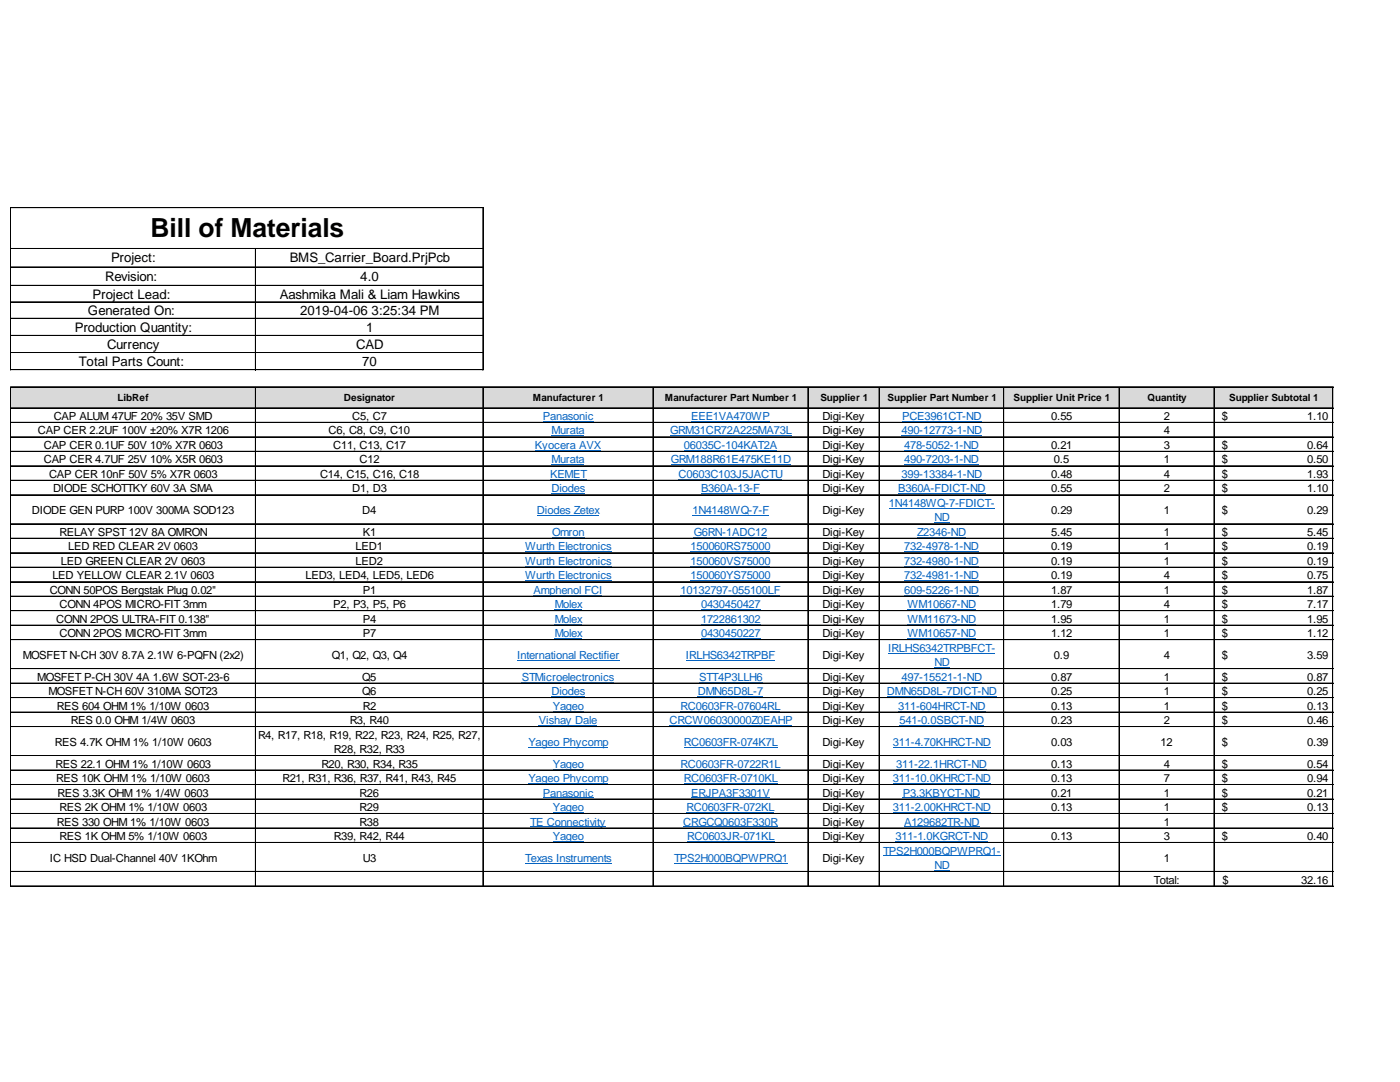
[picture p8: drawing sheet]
<svg xmlns="http://www.w3.org/2000/svg" width="279mm" height="216mm" viewBox="0 0 279 216" stroke-linecap="round" stroke-linejoin="round" font-family="sans-serif">
<defs><g id="words">
<text font-size="5.3" x="30.1" y="47.4">Bill of Materials</text>
<g font-size="2.6">
<text x="22.2" y="52.4">Project:</text>
<text x="57.8" y="52.4">BMS_Carrier_Board.PrjPcb</text>
<text x="18.5" y="59.6">Project Lead:</text>
<text x="21" y="56">Revision:</text>
<text x="55.8" y="59.6">Aashmika Mali &amp; Liam Hawkins</text>
<text x="71.9" y="56">4.0</text>
<text x="17.6" y="62.9">Generated On:</text>
<text x="59.9" y="62.9">2019-04-06 3:25:34 PM</text>
<text x="14.9" y="66.1">Production Quantity:</text>
<text x="21.4" y="69.6">Currency</text>
<text x="71.1" y="69.6">CAD</text>
<text x="73.1" y="66.1">1</text>
<text x="15.7" y="73">Total Parts Count:</text>
<text x="72.3" y="73">70</text>
</g>
<g font-size="2.2">
<text x="10.7" y="83.8">CAP ALUM 47UF 20% 35V SMD</text>
<text x="70.3" y="83.8">C5, C7</text>
<text x="164.1" y="83.8">Digi-Key</text>
<text x="209.8" y="83.8">0.55</text>
<text x="232.3" y="83.8">2</text>
<text x="243.9" y="83.8">$</text>
<text x="260.9" y="83.8">1.10</text>
<text x="7.6" y="86.7">CAP CER 2.2UF 100V ±20% X7R 1206</text>
<text x="8.7" y="89.6">CAP CER 0.1UF 50V 10% X7R 0603</text>
<text x="65.6" y="86.7">C6, C8, C9, C10</text>
<text x="66.5" y="89.6">C11, C13, C17</text>
<text x="164.1" y="86.7">Digi-Key</text>
<text x="164.1" y="89.6">Digi-Key</text>
<text x="209.8" y="89.6">0.21</text>
<text x="232.3" y="86.7">4</text>
<text x="232.3" y="89.6">3</text>
<text x="243.9" y="89.6">$</text>
<text x="260.9" y="89.6">0.64</text>
<text x="8.7" y="92.5">CAP CER 4.7UF 25V 10% X5R 0603</text>
<text x="9.8" y="95.4">CAP CER 10nF 50V 5% X7R 0603</text>
<text x="63.9" y="95.4">C14, C15, C16, C18</text>
<text x="71.8" y="92.5">C12</text>
<text x="164.1" y="92.5">Digi-Key</text>
<text x="164.1" y="95.4">Digi-Key</text>
<text x="209.8" y="95.4">0.48</text>
<text x="210.3" y="92.5">0.5</text>
<text x="232.3" y="92.5">1</text>
<text x="232.3" y="95.4">4</text>
<text x="243.9" y="92.5">$</text>
<text x="243.9" y="95.4">$</text>
<text x="260.9" y="92.5">0.50</text>
<text x="260.9" y="95.4">1.93</text>
<text x="10.6" y="98.2">DIODE SCHOTTKY 60V 3A SMA</text>
<text x="70.3" y="98.2">D1, D3</text>
<text x="164.1" y="98.2">Digi-Key</text>
<text x="209.8" y="98.2">0.55</text>
<text x="232.3" y="98.2">2</text>
<text x="243.9" y="98.2">$</text>
<text x="260.9" y="98.2">1.10</text>
<text x="6.4" y="102.6">DIODE GEN PURP 100V 300MA SOD123</text>
<text x="11.9" y="106.9">RELAY SPST 12V 8A OMRON</text>
<text x="72.3" y="102.6">D4</text>
<text x="72.4" y="106.9">K1</text>
<text x="164.1" y="102.6">Digi-Key</text>
<text x="164.1" y="106.9">Digi-Key</text>
<text x="209.8" y="102.6">0.29</text>
<text x="209.8" y="106.9">5.45</text>
<text x="232.3" y="102.6">1</text>
<text x="232.3" y="106.9">1</text>
<text x="243.9" y="102.6">$</text>
<text x="243.9" y="106.9">$</text>
<text x="260.9" y="102.6">0.29</text>
<text x="260.9" y="106.9">5.45</text>
<text x="12.2" y="112.7">LED GREEN CLEAR 2V 0603</text>
<text x="13.6" y="109.8">LED RED CLEAR 2V 0603</text>
<text x="71" y="109.8">LED1</text>
<text x="71" y="112.7">LED2</text>
<text x="164.1" y="109.8">Digi-Key</text>
<text x="164.1" y="112.7">Digi-Key</text>
<text x="209.8" y="109.8">0.19</text>
<text x="209.8" y="112.7">0.19</text>
<text x="232.3" y="109.8">1</text>
<text x="232.3" y="112.7">1</text>
<text x="243.9" y="109.8">$</text>
<text x="243.9" y="112.7">$</text>
<text x="260.9" y="109.8">0.19</text>
<text x="260.9" y="112.7">0.19</text>
<text x="9.9" y="118.5">CONN 50POS Bergstak Plug 0.02&quot;</text>
<text x="10.4" y="115.6">LED YELLOW CLEAR 2.1V 0603</text>
<text x="61" y="115.6">LED3, LED4, LED5, LED6</text>
<text x="72.4" y="118.5">P1</text>
<text x="164.1" y="115.6">Digi-Key</text>
<text x="164.1" y="118.5">Digi-Key</text>
<text x="209.8" y="115.6">0.19</text>
<text x="209.8" y="118.5">1.87</text>
<text x="232.3" y="115.6">4</text>
<text x="232.3" y="118.5">1</text>
<text x="243.9" y="115.6">$</text>
<text x="243.9" y="118.5">$</text>
<text x="260.9" y="115.6">0.75</text>
<text x="260.9" y="118.5">1.87</text>
<text x="11.2" y="124.3">CONN 2POS ULTRA-FIT 0.138&quot;</text>
<text x="11.9" y="121.4">CONN 4POS MICRO-FIT 3mm</text>
<text x="66.5" y="121.4">P2, P3, P5, P6</text>
<text x="72.4" y="124.3">P4</text>
<text x="164.1" y="121.4">Digi-Key</text>
<text x="164.1" y="124.3">Digi-Key</text>
<text x="209.8" y="121.4">1.79</text>
<text x="209.8" y="124.3">1.95</text>
<text x="232.3" y="121.4">4</text>
<text x="232.3" y="124.3">1</text>
<text x="243.9" y="121.4">$</text>
<text x="243.9" y="124.3">$</text>
<text x="260.9" y="121.4">7.17</text>
<text x="260.9" y="124.3">1.95</text>
<text x="4.5" y="131.5">MOSFET N-CH 30V 8.7A 2.1W 6-PQFN (2x2)</text>
<text x="11.9" y="127.2">CONN 2POS MICRO-FIT 3mm</text>
<text x="66.2" y="131.5">Q1, Q2, Q3, Q4</text>
<text x="72.4" y="127.2">P7</text>
<text x="164.1" y="127.2">Digi-Key</text>
<text x="164.1" y="131.5">Digi-Key</text>
<text x="209.8" y="127.2">1.12</text>
<text x="210.3" y="131.5">0.9</text>
<text x="232.3" y="127.2">1</text>
<text x="232.3" y="131.5">4</text>
<text x="243.9" y="127.2">$</text>
<text x="243.9" y="131.5">$</text>
<text x="260.9" y="127.2">1.12</text>
<text x="260.9" y="131.5">3.59</text>
<text x="7.4" y="135.8">MOSFET P-CH 30V 4A 1.6W SOT-23-6</text>
<text x="72.3" y="135.8">Q5</text>
<text x="164.1" y="135.8">Digi-Key</text>
<text x="209.8" y="135.8">0.87</text>
<text x="232.3" y="135.8">1</text>
<text x="243.9" y="135.8">$</text>
<text x="260.9" y="135.8">0.87</text>
<text x="9.7" y="138.7">MOSFET N-CH 60V 310MA SOT23</text>
<text x="11.4" y="141.6">RES 604 OHM 1% 1/10W 0603</text>
<text x="72.3" y="138.7">Q6</text>
<text x="72.4" y="141.6">R2</text>
<text x="164.1" y="138.7">Digi-Key</text>
<text x="164.1" y="141.6">Digi-Key</text>
<text x="209.8" y="138.7">0.25</text>
<text x="209.8" y="141.6">0.13</text>
<text x="232.3" y="138.7">1</text>
<text x="232.3" y="141.6">1</text>
<text x="243.9" y="138.7">$</text>
<text x="243.9" y="141.6">$</text>
<text x="260.9" y="138.7">0.25</text>
<text x="260.9" y="141.6">0.13</text>
<text x="11" y="148.8">RES 4.7K OHM 1% 1/10W 0603</text>
<text x="14.1" y="144.5">RES 0.0 OHM 1/4W 0603</text>
<text x="51.5" y="147.4">R4, R17, R18, R19, R22, R23, R24, R25, R27,</text>
<text x="69.8" y="144.5">R3, R40</text>
<text x="164.1" y="144.5">Digi-Key</text>
<text x="164.1" y="148.8">Digi-Key</text>
<text x="209.8" y="144.5">0.23</text>
<text x="209.8" y="148.8">0.03</text>
<text x="231.6" y="148.8">12</text>
<text x="232.3" y="144.5">2</text>
<text x="243.9" y="144.5">$</text>
<text x="243.9" y="148.8">$</text>
<text x="260.9" y="144.5">0.46</text>
<text x="260.9" y="148.8">0.39</text>
<text x="11.1" y="153.2">RES 22.1 OHM 1% 1/10W 0603</text>
<text x="64.1" y="153.2">R20, R30, R34, R35</text>
<text x="66.6" y="150.3">R28, R32, R33</text>
<text x="164.1" y="153.2">Digi-Key</text>
<text x="209.8" y="153.2">0.13</text>
<text x="232.3" y="153.2">4</text>
<text x="243.9" y="153.2">$</text>
<text x="260.9" y="153.2">0.54</text>
<text x="11.2" y="156.1">RES 10K OHM 1% 1/10W 0603</text>
<text x="11.5" y="159">RES 3.3K OHM 1% 1/4W 0603</text>
<text x="11.9" y="161.8">RES 2K OHM 1% 1/10W 0603</text>
<text x="56.4" y="156.1">R21, R31, R36, R37, R41, R43, R45</text>
<text x="71.8" y="159">R26</text>
<text x="71.8" y="161.8">R29</text>
<text x="164.1" y="156.1">Digi-Key</text>
<text x="164.1" y="159">Digi-Key</text>
<text x="164.1" y="161.8">Digi-Key</text>
<text x="209.8" y="156.1">0.13</text>
<text x="209.8" y="159">0.21</text>
<text x="209.8" y="161.8">0.13</text>
<text x="232.3" y="156.1">7</text>
<text x="232.3" y="159">1</text>
<text x="232.3" y="161.8">1</text>
<text x="243.9" y="156.1">$</text>
<text x="243.9" y="159">$</text>
<text x="243.9" y="161.8">$</text>
<text x="260.9" y="156.1">0.94</text>
<text x="260.9" y="159">0.21</text>
<text x="260.9" y="161.8">0.13</text>
<text x="11.4" y="164.7">RES 330 OHM 1% 1/10W 0603</text>
<text x="11.9" y="167.6">RES 1K OHM 5% 1/10W 0603</text>
<text x="66.6" y="167.6">R39, R42, R44</text>
<text x="71.8" y="164.7">R38</text>
<text x="164.1" y="164.7">Digi-Key</text>
<text x="164.1" y="167.6">Digi-Key</text>
<text x="209.8" y="167.6">0.13</text>
<text x="232.3" y="164.7">1</text>
<text x="232.3" y="167.6">3</text>
<text x="243.9" y="167.6">$</text>
<text x="260.9" y="167.6">0.40</text>
<text x="9.9" y="172">IC HSD Dual-Channel 40V 1KOhm</text>
<text x="72.4" y="172">U3</text>
<text x="164.1" y="172">Digi-Key</text>
<text x="232.3" y="172">1</text>
<text x="230.3" y="176.3">Total:</text>
<text x="244" y="176.3">$</text>
<text x="259.7" y="176.3">32.16</text>
</g>
<g font-size="2.2" fill="#0563c1">
<text x="108.3" y="83.8">Panasonic</text>
<text x="137.9" y="83.8">EEE1VA470WP</text>
<text x="180" y="83.8">PCE3961CT-ND</text>
<text x="106.8" y="89.6">Kyocera AVX</text>
<text x="110" y="86.7">Murata</text>
<text x="133.7" y="86.7">GRM31CR72A225MA73L</text>
<text x="136.5" y="89.6">06035C-104KAT2A</text>
<text x="179.9" y="86.7">490-12773-1-ND</text>
<text x="180.4" y="89.6">478-5052-1-ND</text>
<text x="109.8" y="95.4">KEMET</text>
<text x="110" y="92.5">Murata</text>
<text x="133.9" y="92.5">GRM188R61E475KE11D</text>
<text x="135.4" y="95.4">C0603C103J5JACTU</text>
<text x="179.9" y="95.4">399-13384-1-ND</text>
<text x="180.4" y="92.5">490-7203-1-ND</text>
<text x="110" y="98.2">Diodes</text>
<text x="139.9" y="98.2">B360A-13-F</text>
<text x="177.4" y="101.1">1N4148WQ-7-FDICT-</text>
<text x="179.3" y="98.2">B360A-FDICT-ND</text>
<text x="107.2" y="102.6">Diodes Zetex</text>
<text x="110.2" y="106.9">Omron</text>
<text x="138.2" y="102.6">1N4148WQ-7-F</text>
<text x="138.5" y="106.9">G6RN-1ADC12</text>
<text x="183.1" y="106.9">Z2346-ND</text>
<text x="186.5" y="104">ND</text>
<text x="104.8" y="109.8">Wurth Electronics</text>
<text x="104.8" y="112.7">Wurth Electronics</text>
<text x="137.8" y="109.8">150060RS75000</text>
<text x="137.8" y="112.7">150060VS75000</text>
<text x="180.4" y="109.8">732-4978-1-ND</text>
<text x="180.4" y="112.7">732-4980-1-ND</text>
<text x="104.8" y="115.6">Wurth Electronics</text>
<text x="106.5" y="118.5">Amphenol FCI</text>
<text x="135.8" y="118.5">10132797-055100LF</text>
<text x="137.8" y="115.6">150060YS75000</text>
<text x="180.4" y="115.6">732-4981-1-ND</text>
<text x="180.4" y="118.5">609-5226-1-ND</text>
<text x="110.7" y="121.4">Molex</text>
<text x="110.7" y="124.3">Molex</text>
<text x="139.9" y="121.4">0430450427</text>
<text x="139.9" y="124.3">1722861302</text>
<text x="181.1" y="121.4">WM10667-ND</text>
<text x="181.1" y="124.3">WM11673-ND</text>
<text x="103.2" y="131.5">International Rectifier</text>
<text x="110.7" y="127.2">Molex</text>
<text x="136.9" y="131.5">IRLHS6342TRPBF</text>
<text x="139.9" y="127.2">0430450227</text>
<text x="177.3" y="130">IRLHS6342TRPBFCT-</text>
<text x="181.1" y="127.2">WM10657-ND</text>
<text x="104.1" y="135.8">STMicroelectronics</text>
<text x="139.5" y="135.8">STT4P3LLH6</text>
<text x="179.9" y="135.8">497-15521-1-ND</text>
<text x="186.5" y="132.9">ND</text>
<text x="110" y="138.7">Diodes</text>
<text x="110.3" y="141.6">Yageo</text>
<text x="135.8" y="141.6">RC0603FR-07604RL</text>
<text x="139.3" y="138.7">DMN65D8L-7</text>
<text x="177" y="138.7">DMN65D8L-7DICT-ND</text>
<text x="179.3" y="141.6">311-604HRCT-ND</text>
<text x="105.4" y="148.8">Yageo Phycomp</text>
<text x="107.5" y="144.5">Vishay Dale</text>
<text x="133.6" y="144.5">CRCW06030000Z0EAHP</text>
<text x="136.5" y="148.8">RC0603FR-074K7L</text>
<text x="178.2" y="148.8">311-4.70KHRCT-ND</text>
<text x="179.5" y="144.5">541-0.0SBCT-ND</text>
<text x="110.3" y="153.2">Yageo</text>
<text x="135.8" y="153.2">RC0603FR-0722R1L</text>
<text x="178.9" y="153.2">311-22.1HRCT-ND</text>
<text x="105.4" y="156.1">Yageo Phycomp</text>
<text x="108.3" y="159">Panasonic</text>
<text x="110.3" y="161.8">Yageo</text>
<text x="136.5" y="156.1">RC0603FR-0710KL</text>
<text x="137" y="161.8">RC0603FR-072KL</text>
<text x="137.9" y="159">ERJPA3F3301V</text>
<text x="178.2" y="156.1">311-10.0KHRCT-ND</text>
<text x="178.2" y="161.8">311-2.00KHRCT-ND</text>
<text x="180.2" y="159">P3.3KBYCT-ND</text>
<text x="105.8" y="164.7">TE Connectivity</text>
<text x="110.3" y="167.6">Yageo</text>
<text x="136.4" y="164.7">CRGCQ0603F330R</text>
<text x="137.1" y="167.6">RC0603JR-071KL</text>
<text x="178.7" y="167.6">311-1.0KGRCT-ND</text>
<text x="180.4" y="164.7">A129682TR-ND</text>
<text x="104.8" y="172">Texas Instruments</text>
<text x="134.5" y="172">TPS2H000BQPWPRQ1</text>
<text x="176.2" y="170.5">TPS2H000BQPWPRQ1-</text>
<text x="186.5" y="173.4">ND</text>
</g>
<g font-size="2">
<text x="23.5" y="80">LibRef</text>
<text x="68.6" y="80">Designator</text>
<text x="106.4" y="80">Manufacturer 1</text>
<text x="132.7" y="80">Manufacturer Part Number 1</text>
<text x="163.7" y="80">Supplier 1</text>
<text x="177.1" y="80">Supplier Part Number 1</text>
<text x="202.3" y="80">Supplier Unit Price 1</text>
<text x="229" y="80">Quantity</text>
<text x="245.3" y="80">Supplier Subtotal 1</text>
</g>
</g></defs>
<path d="M2.1 77.2h264v4.3h-264z" fill="#d9d9d9"/>
<g fill="none" stroke="#0563c1" stroke-width=".2">
<path d="M106.8 89.9h13.1M108.3 84.1h10.2M109.8 95.6h7.2M110 87h6.6M110 92.7h6.6M110 98.5h6.8M133.7 87h24.2M133.9 92.7h23.9M135.4 95.6h20.7M136.5 89.9h18.5M137.9 84.1h15.7M139.9 98.5h11.7"/>
<path d="M179.3 98.5h17.3M179.9 87h16.1M179.9 95.6h16.1M180 84.1h15.8M180.4 89.9h14.9M180.4 92.7h14.9M104.8 110.1h17.2M104.8 113h17.2M104.8 115.9h17.2M106.5 118.8h13.7M107.2 102.9h12.3M110.2 107.2h6.4"/>
<path d="M135.8 118.8h19.9M137.8 110.1h15.9M137.8 113h15.9M137.8 115.9h15.9M138.2 102.9h15.3M138.5 107.2h14.6M177.4 101.4h21.1M180.4 110.1h14.9M180.4 113h14.9M180.4 115.9h14.9M180.4 118.8h14.9M183.1 107.2h9.7"/>
<path d="M186.5 104.3h3M103.2 131.8h20.4M104.1 136.1h18.4M110 139h6.8M110.7 121.7h5.4M110.7 124.5h5.4M110.7 127.4h5.4M136.9 131.8h17.7M139.3 139h13M139.5 136.1h12.6M139.9 121.7h11.9M139.9 124.5h11.9"/>
<path d="M139.9 127.4h11.9M177 139h21.9M177.3 130.3h21.3M179.9 136.1h16.1M181.1 121.7h13.7M181.1 124.5h13.7M181.1 127.4h13.7M186.5 133.2h3M105.4 149.1h16M105.4 156.3h16M107.5 144.8h11.6M108.3 159.2h10.2"/>
<path d="M110.3 141.9h6.2M110.3 153.4h6.2M133.6 144.8h24.5M135.8 141.9h19.9M135.8 153.4h19.9M136.5 149.1h18.7M136.5 156.3h18.7M137.9 159.2h15.7M178.2 149.1h19.5M178.2 156.3h19.5M178.9 153.4h18M179.3 141.9h17.3"/>
<path d="M179.5 144.8h16.9M180.2 159.2h15.4M104.8 172.2h17.2M105.8 165h15M110.3 162.1h6.2M110.3 167.9h6.2M134.5 172.2h22.6M136.4 165h18.8M137 162.1h17.5M137.1 167.9h17.4M176.2 170.8h23.4M178.2 162.1h19.5"/>
<path d="M178.7 167.9h18.4M180.4 165h15M186.5 173.7h3"/>
</g>
<g fill="none" stroke="#000" stroke-width=".2">
<path d="M2 41.4v32.5M2.1 41.4v32.5M2.2 41.4h94.3M2.2 41.5h94.3M2.2 49.6h94.3M2.2 53.3h94.3M2.2 56.9h94.3M2.2 57h94.3M51 49.7v24.2M96.4 41.6v32.3M2 77.2v99.7M2.1 77.2v99.7"/>
<path d="M2.2 60.2h94.3M2.2 60.3h94.3M2.2 63.5h94.3M2.2 63.6h94.3M2.2 66.9h94.3M2.2 67h94.3M2.2 70.3h94.3M2.2 70.4h94.3M2.2 73.8h94.3M2.2 77.2h263.9M51 77.3v99.6M96.4 77.3v99.6"/>
<path d="M130.3 77.3v99.6M130.4 77.3v99.6M161.2 77.3v99.6M161.3 77.3v99.6M175.4 77.3v99.6M175.5 77.3v99.6M200.3 77.3v99.6M200.4 77.3v99.6M223.3 77.3v99.6M223.4 77.3v99.6M242.3 77.3v99.6M266 77.3v99.6"/>
<path d="M2.2 81.4h263.9M2.2 84.3h263.9M2.2 87.2h263.9M2.2 90h263.9M2.2 90.1h263.9M2.2 92.9h263.9M2.2 93h263.9M2.2 95.8h263.9M2.2 95.9h263.9M2.2 98.7h263.9M2.2 98.8h263.9M2.2 104.5h263.9"/>
<path d="M2.2 104.6h263.9M2.2 107.4h263.9M2.2 107.5h263.9M2.2 110.3h263.9M2.2 110.4h263.9M2.2 113.2h263.9M2.2 116.1h263.9M2.2 119h263.9M2.2 121.8h263.9M2.2 121.9h263.9M2.2 124.7h263.9M2.2 124.8h263.9"/>
<path d="M2.2 127.6h263.9M2.2 127.7h263.9M2.2 133.4h263.9M2.2 133.5h263.9M2.2 136.3h263.9M2.2 136.4h263.9M2.2 139.2h263.9M2.2 139.3h263.9M2.2 142.1h263.9M2.2 145h263.9M2.2 150.8h263.9M2.2 153.6h263.9"/>
<path d="M2.2 153.7h263.9M2.2 156.5h263.9M2.2 156.6h263.9M2.2 159.4h263.9M2.2 159.5h263.9M2.2 162.3h263.9M2.2 162.4h263.9M2.2 165.2h263.9M2.2 165.3h263.9M2.2 168.1h263.9M2.2 168.2h263.9M2.2 173.9h263.9"/>
<path d="M2.2 176.8h263.9"/>
</g>
<use href="#words"/>
</svg>
